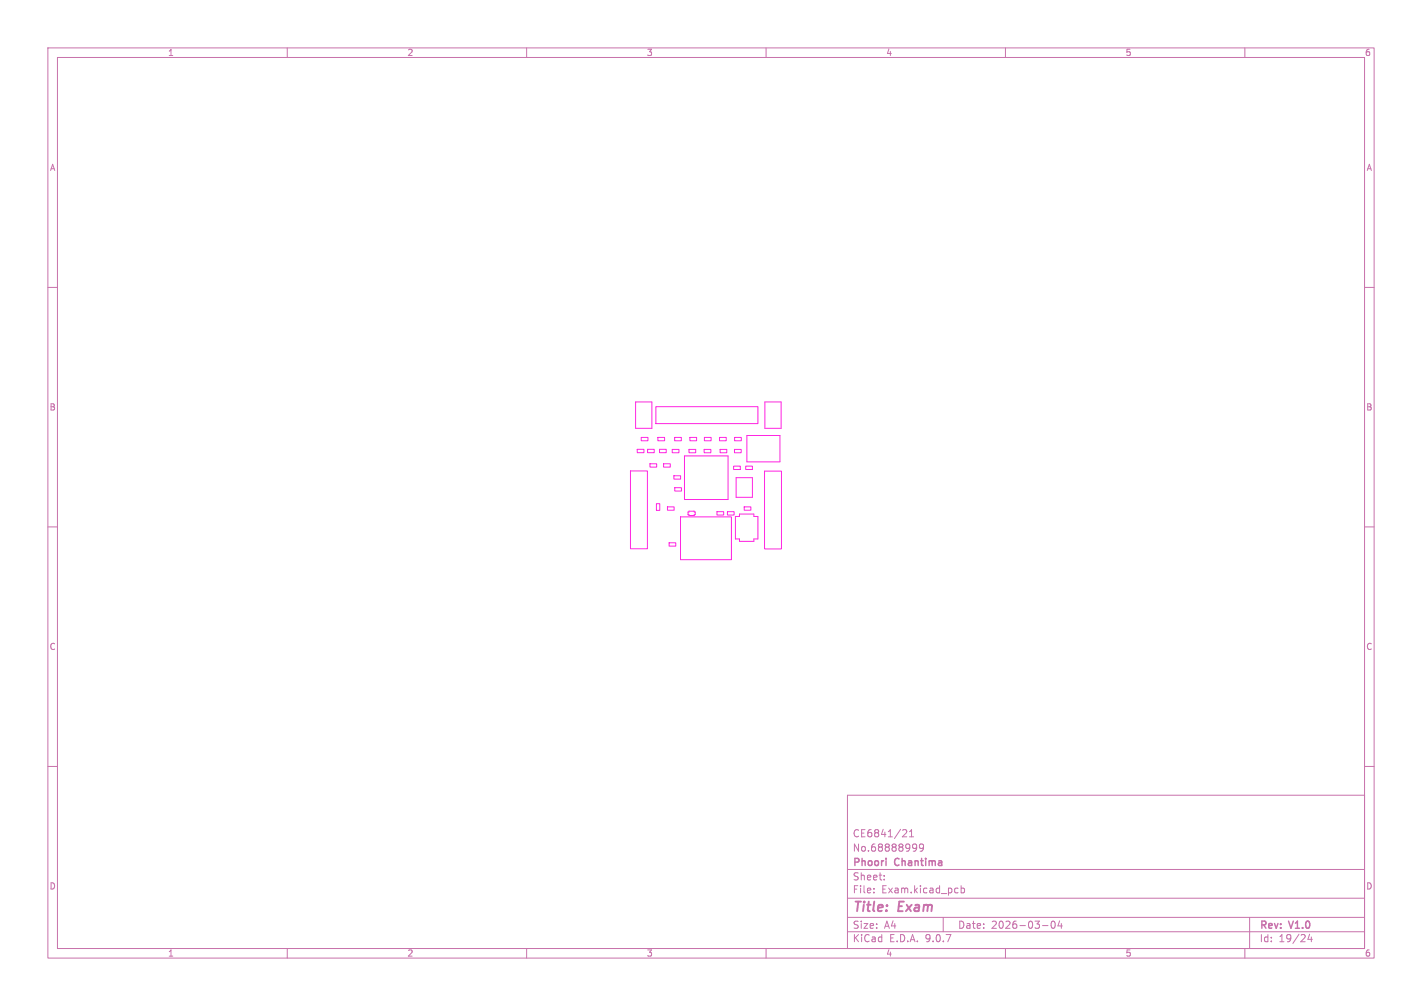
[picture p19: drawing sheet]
<svg xmlns="http://www.w3.org/2000/svg" width="297mm" height="210mm" viewBox="0 0 297 210" stroke-linecap="round" stroke-linejoin="round" font-family="sans-serif">
<defs><g id="words">
<g font-size="2.8" fill="#c872ab">
<text x="178" y="190.9">Title:</text>
<text x="187.7" y="190.9">Exam</text>
</g>
<g font-size="2.1" fill="#c872ab">
<text x="178" y="178">No.68888999</text>
<text x="178" y="175">CE6841/21</text>
<text x="178" y="184">Sheet:</text>
<text x="178" y="181.2">Phoori</text>
<text x="187" y="181.2">Chantima</text>
<text x="178" y="186.7">File:</text>
<text x="184.1" y="186.7">Exam.kicad_pcb</text>
<text x="178" y="196.9">KiCad</text>
<text x="178" y="194.1">Size:</text>
<text x="184.7" y="194.1">A4</text>
<text x="185.7" y="196.9">E.D.A.</text>
<text x="193.3" y="196.9">9.0.7</text>
<text x="200" y="194.1">Date:</text>
<text x="207" y="194.1">2026-03-04</text>
<text x="263" y="194.3">Rev:</text>
<text x="263" y="196.9">Id:</text>
<text x="267.1" y="196.9">19/24</text>
<text x="269.4" y="194.3">V1.0</text>
</g>
<g font-size="1.8" fill="#c872ab">
<text x="35" y="11.9">1</text>
<text x="85" y="11.9">2</text>
<text x="135" y="11.9">3</text>
<text x="185" y="11.9">4</text>
<text x="235" y="11.9">5</text>
<text x="285" y="11.9">6</text>
<text x="10.3" y="35.9">A</text>
<text x="285.4" y="35.9">A</text>
<text x="10.3" y="85.9">B</text>
<text x="285.3" y="85.9">B</text>
<text x="10.3" y="135.9">C</text>
<text x="285.3" y="135.9">C</text>
<text x="10.3" y="185.9">D</text>
<text x="285.3" y="185.9">D</text>
<text x="35" y="199.9">1</text>
<text x="85" y="199.9">2</text>
<text x="135" y="199.9">3</text>
<text x="185" y="199.9">4</text>
<text x="235" y="199.9">5</text>
<text x="285" y="199.9">6</text>
</g>
</g></defs>
<g fill="none" stroke="#c872ab" stroke-width=".21">
<path d="M10 10h277v190h-277zM12 12h273v186h-273zM60 10v2M110 10v2M160 10v2M210 10v2M260 10v2M10 60h2M285 60h2M10 110h2M285 110h2M10 160h2"/>
<path d="M177 166h108v32h-108zM188.7 173.2l.5 .1 .2 .3-.9 1.1h.9M190 174.7h.8M190 173.6l.4-.4v1.5M191.2 176.2l.2 .1a1.22 1.22 0 0 1-.2 1.3M191.5 176.8l-.3 .3M192.9 176.8l-.3 .3h-.4l-.2-.3 .2-.5 .4-.1 .2 .1a.99 .99 0 0 1-.3 1.4h-.3M285 160h2M60 198v2M110 198v2M160 198v2M177 194.5h108"/>
<path d="M177 191.5h108M177 187.5h108M177 181.5h108M182.5 186.3v.1M182.5 185.5v.1M184.7 183.6v.1M184.7 182.8v.1M197 191.5v3M200 185.4l.1 .1M200.1 186.3l-.1 .1M200.7 184.9v1.5M200.7 185.5l.5-.1 .3 .3-.2 .6h-.6"/>
<path d="M210 198v2M217.7 193.2h1.2M219.7 192.4l.2-.1a.8 .8 0 0 1 .5 .7 .8 .8 0 0 1-.5 .8 1 1 0 0 1-.2-1.4zM221.3 192.2l-.3 1.1h.9M221.7 192.8v1M260 198v2M261 191.5v6.5M273.5 195l-.3 1.1h.9M273.9 195.6v1"/>
</g>
<g fill="none" stroke="#ff26e2" stroke-width=".21">
<path d="M131.7 98.3h3.5v16.3h-3.5zM132.8 83.9h3.4v5.5h-3.4zM133.1 93.8h1.4v.7h-1.4zM133.9 91.3h1.4v.7h-1.4zM135.3 93.8h1.4v.7h-1.4zM135.8 96.8h1.4v.7h-1.4zM137 84.9h21.3v3.5h-21.3zM137.4 91.3h1.4v.7h-1.4zM137.8 93.8h1.4v.7h-1.4zM138.6 96.8h1.4v.7h-1.4zM140.4 93.8h1.4v.7h-1.4zM140.8 99.3h1.4v.7h-1.4z"/>
<path d="M140.9 91.3h1.4v.7h-1.4zM143 95.2h9.1v9.1h-9.1zM143.9 93.8h1.4v.7h-1.4zM144.1 91.3h1.4v.7h-1.4zM147.1 93.8h1.4v.7h-1.4zM147.1 91.3h1.4v.7h-1.4zM150.3 91.3h1.4v.7h-1.4zM150.4 93.8h1.4v.7h-1.4zM153.2 97.3h1.4v.7h-1.4zM153.4 93.8h1.4v.7h-1.4zM153.4 91.3h1.4v.7h-1.4zM153.8 99.7h3.4v4.1h-3.4z"/>
<path d="M155.8 97.3h1.4v.7h-1.4zM156 90.9h6.9v5.5h-6.9zM159.7 98.4h3.5v16.2h-3.5zM159.8 83.9h3.4v5.5h-3.4zM137.1 105.1h.7v1.4h-.7zM139.4 105.8h1.4v.7h-1.4zM139.8 113.3h1.4v.7h-1.4zM140.9 101.8h1.4v.7h-1.4zM142.1 107.9h10.7v8.9h-10.7zM143.7 106.9h.2v-.2h1.1v.2h.2v.5h-.2v.2h-1.1v-.2h-.2zM149.8 106.8h1.4v.7h-1.4zM151.9 106.8h1.4v.7h-1.4z"/>
<path d="M153.6 107.8h.9v-.5h3v.5h.8v4.7h-.8v.5h-3v-.5h-.9zM155.4 105.8h1.4v.7h-1.4z"/>
</g>
<use href="#words"/>
</svg>
